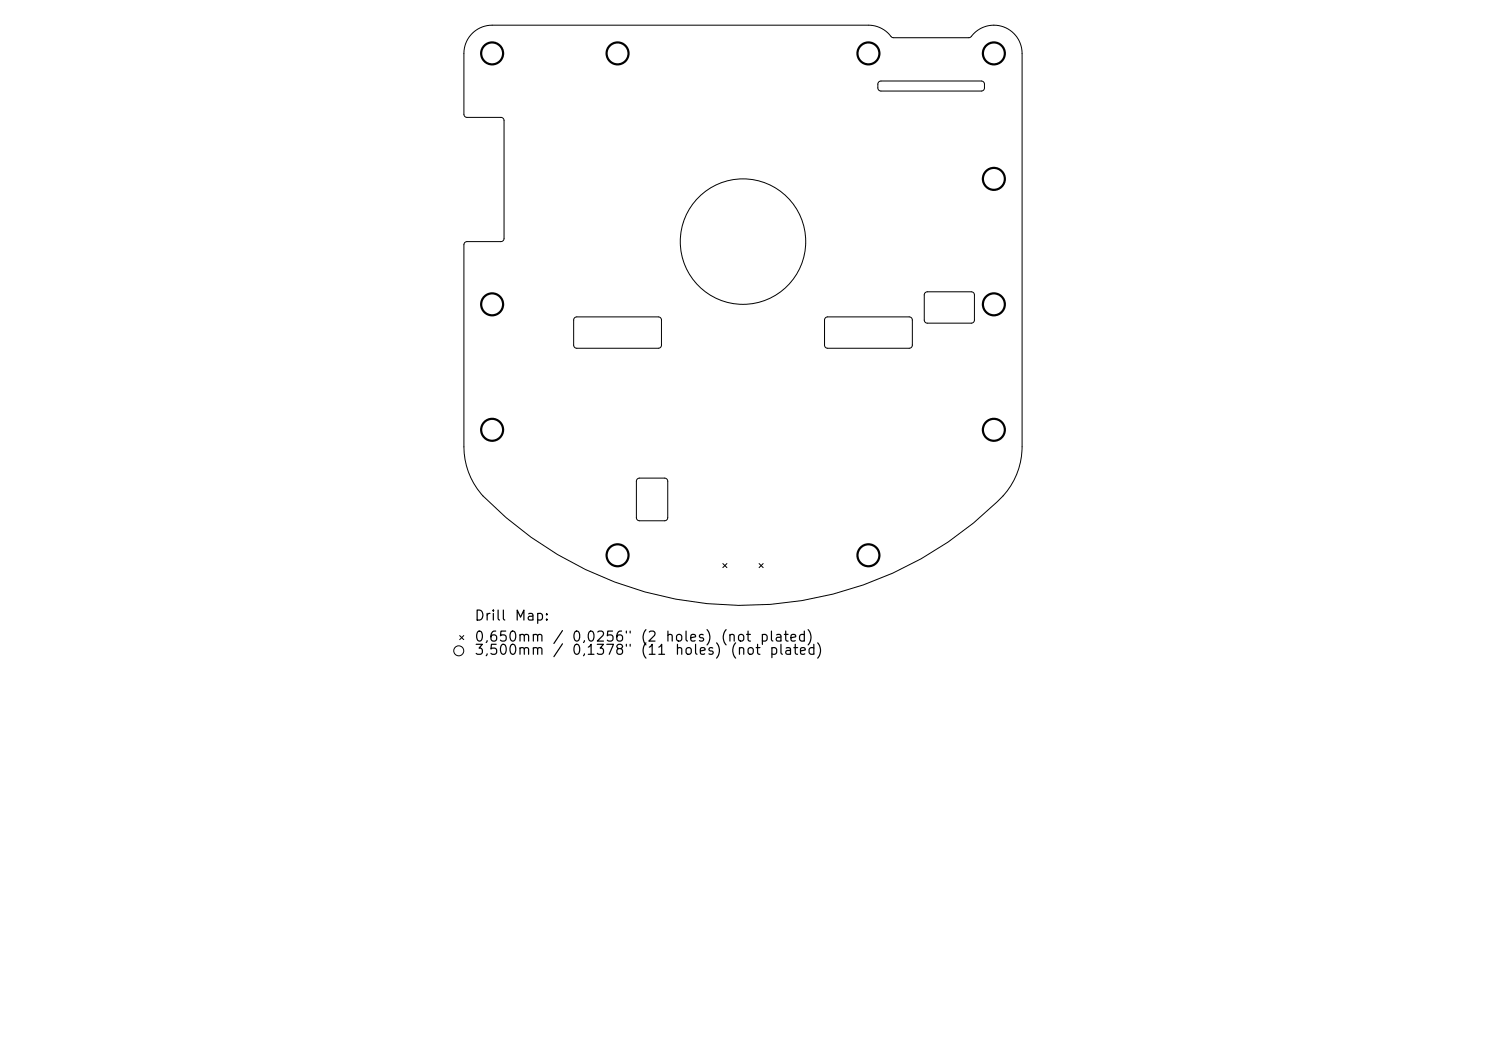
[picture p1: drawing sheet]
<svg xmlns="http://www.w3.org/2000/svg" width="297mm" height="210mm" viewBox="0 0 297 210" stroke-linecap="round" stroke-linejoin="round" font-family="sans-serif">
<defs><g id="words">
<g font-size="2">
<text x="94.7" y="124.5">Drill</text>
<text x="102.7" y="124.5">Map:</text>
<text x="94.7" y="128.7">0,650mm</text>
<text x="94.7" y="131.3">3,500mm</text>
<text x="110.3" y="128.7">/</text>
<text x="110.3" y="131.3">/</text>
<text x="114.1" y="128.7">0,0256&quot;</text>
<text x="114.1" y="131.3">0,1378&quot;</text>
<text x="127.9" y="128.7">(2</text>
<text x="127.9" y="131.3">(11</text>
<text x="132.8" y="128.7">holes)</text>
<text x="134.7" y="131.3">holes)</text>
<text x="143.9" y="128.7">(not</text>
<text x="145.8" y="131.3">(not</text>
<text x="151.7" y="128.7">plated)</text>
<text x="153.6" y="131.3">plated)</text>
</g>
</g></defs>
<g fill="none" stroke="#000" stroke-width=".2">
<path d="M94.4 6.7a5.6 5.6 0 0 1 4-1.7h75.2a6.9 6.9 0 0 1 4.8 2.5h15.5a5.7 5.7 0 0 1 6.4-2.2 5.7 5.7 0 0 1 4 5.4v78.6a14.7 14.7 0 0 1-5 11 72.6 72.6 0 0 1-103.2-1.6 14.6 14.6 0 0 1-3.4-9.4v-40.5l.2-.4 .4-.1h6.9l.4-.2 .1-.4v-23.7l-.2-.4-.3-.1h-6.9l-.5-.4-.1-12.4a5.6 5.6 0 0 1 1.7-4zM175.6 16.4l.5-.2h20.1l.5 .4 .1 1-.3 .4-.4 .2h-20.1l-.3-.2-.2-.3v-1zM184.9 58.5l.5-.2 9 .1 .4 .5-.1 5.4-.6 .3-9.1-.1-.3-.6v-5zM114.8 63.5l.5-.2 16.5 .1 .4 .5v5.3l-.3 .3-.3 .1-16.5-.1-.3-.2-.1-.3v-5.1zM165 63.5l.4-.2 16.5 .1 .4 .5v5.3l-.2 .3-.4 .1-16.5-.1-.3-.2-.1-.3v-5.1zM127.4 95.7l.4-.2h5l.5 .3 .2 .4v7.2l-.3 .5-.4 .2h-5l-.5-.3-.1-.4v-7.2zM144.5 112.6l.8 .8M145.3 112.6l-.8 .8M151.7 112.6l.8 .8M152.5 112.6l-.8 .8M91.9 127l.8 .8M92.7 127l-.8 .8"/>
<circle cx="148.5" cy="48.3" r="12.5"/>
<circle cx="91.7" cy="130" r="1"/>
</g>
<g fill="none" stroke="#000" stroke-width=".44">
<circle cx="98.4" cy="10.7" r="2.19"/>
<circle cx="123.4" cy="10.7" r="2.19"/>
<circle cx="173.6" cy="10.7" r="2.19"/>
<circle cx="198.6" cy="10.7" r="2.19"/>
<circle cx="198.6" cy="35.7" r="2.19"/>
<circle cx="98.4" cy="60.8" r="2.19"/>
<circle cx="198.6" cy="60.8" r="2.19"/>
<circle cx="98.4" cy="85.9" r="2.19"/>
<circle cx="198.6" cy="85.9" r="2.19"/>
<circle cx="123.4" cy="111" r="2.19"/>
<circle cx="173.6" cy="111" r="2.19"/>
</g>
<use href="#words"/>
</svg>
